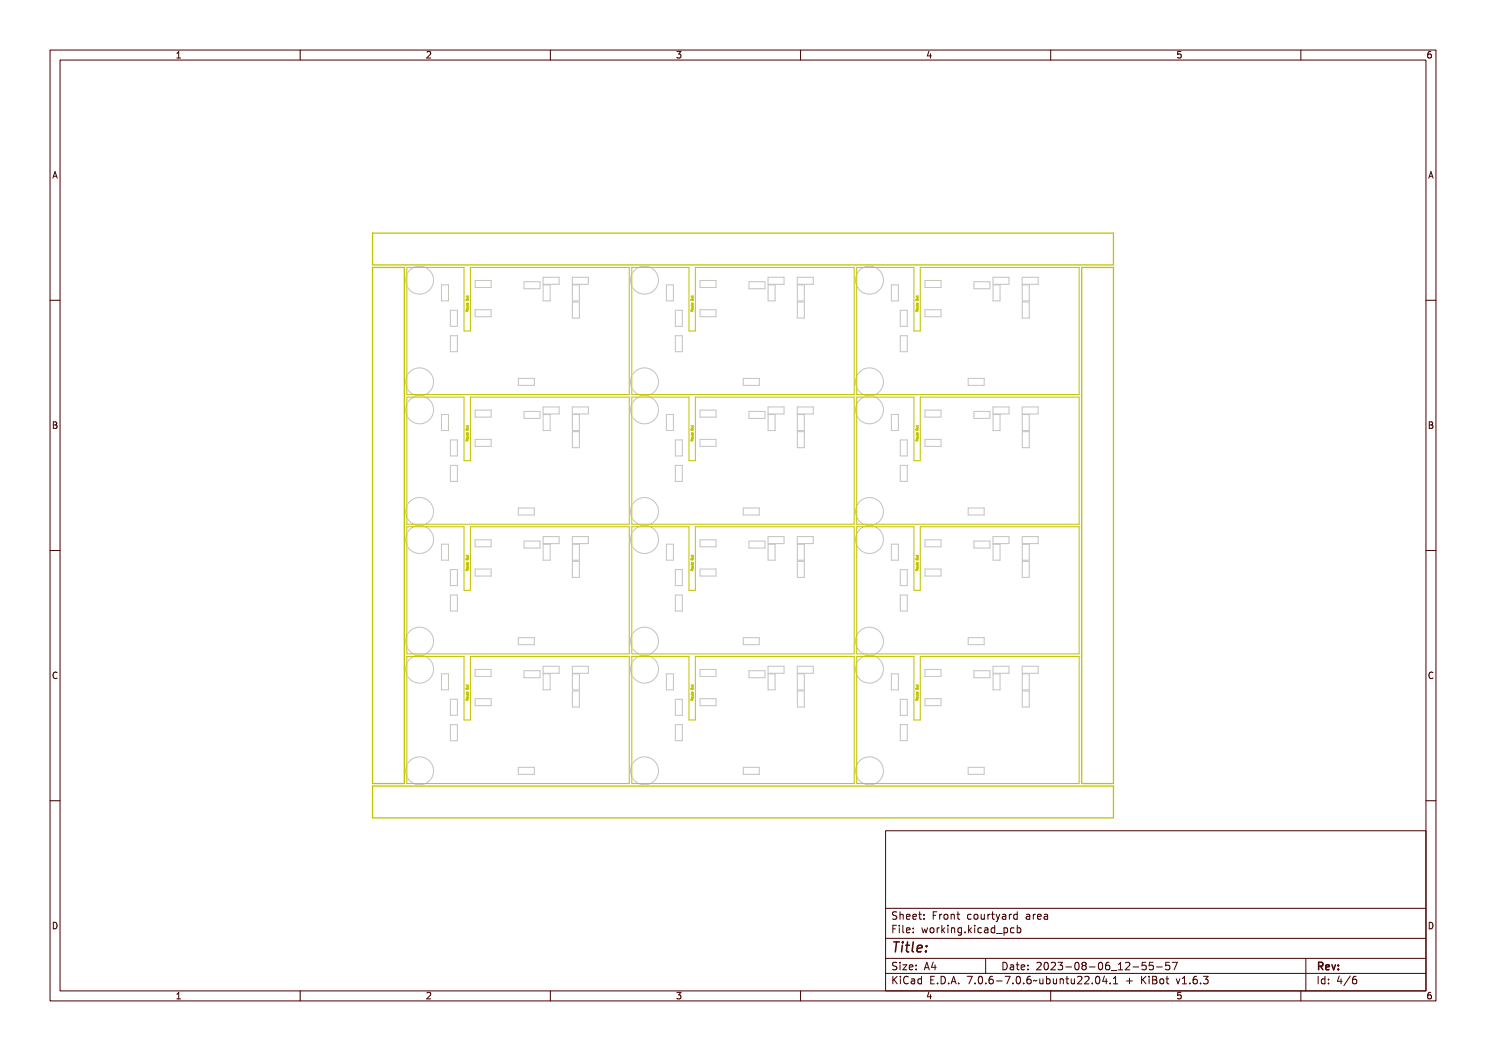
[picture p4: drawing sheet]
<svg xmlns="http://www.w3.org/2000/svg" width="297mm" height="210mm" viewBox="0 0 297 210" stroke-linecap="round" stroke-linejoin="round" font-family="sans-serif">
<defs><g id="words">
<text font-size="2.7" fill="#480000" x="178" y="190.3">Title:</text>
<g font-size="2" fill="#480000">
<text x="178" y="183.7">Sheet: Front courtyard area</text>
<text x="178" y="186.5">File: working.kicad_pcb</text>
<text x="178" y="193.9">Size: A4</text>
<text x="178" y="196.6">KiCad E.D.A. 7.0.6-7.0.6~ubuntu22.04.1 + KiBot v1.6.3</text>
<text x="200" y="193.9">Date: 2023-08-06_12-55-57</text>
<text x="263" y="196.6">Id: 4/6</text>
<text x="263" y="193.9">Rev:</text>
</g>
<g font-size="1.7" fill="#480000">
<text x="35" y="11.7">1</text>
<text x="85" y="11.7">2</text>
<text x="135" y="11.7">3</text>
<text x="185" y="11.7">4</text>
<text x="235" y="11.7">5</text>
<text x="285" y="11.7">6</text>
<text x="10.5" y="35.7">A</text>
<text x="285.5" y="35.7">A</text>
<text x="10.5" y="85.6">B</text>
<text x="285.5" y="85.6">B</text>
<text x="10.5" y="135.7">C</text>
<text x="285.5" y="135.7">C</text>
<text x="10.5" y="185.6">D</text>
<text x="285.5" y="185.6">D</text>
<text x="35" y="199.7">1</text>
<text x="85" y="199.7">2</text>
<text x="135" y="199.7">3</text>
<text x="185" y="199.7">4</text>
<text x="235" y="199.7">5</text>
<text x="285" y="199.7">6</text>
</g>
</g></defs>
<g fill="none" stroke="#c2c2c2" stroke-width=".2">
<path d="M88.2 56.9h1.4v3.2h-1.4zM95 56h3.2v1.4h-3.2zM104.7 56.3h3.2v1.4h-3.2zM108.5 55.4h3.2v1.4h-3.2zM108.6 56.9h1.4v3.2h-1.4zM114.4 55.4h3.2v1.4h-3.2zM114.4 56.9h1.4v3.2h-1.4zM133.2 56.9h1.4v3.2h-1.4zM139.9 56h3.2v1.4h-3.2zM149.7 56.3h3.2v1.4h-3.2zM153.5 55.4h3.2v1.4h-3.2zM153.5 56.9h1.4v3.2h-1.4z"/>
<path d="M159.3 55.4h3.2v1.4h-3.2zM159.4 56.9h1.4v3.2h-1.4zM178.2 56.9h1.4v3.2h-1.4zM184.9 56h3.2v1.4h-3.2zM194.7 56.3h3.2v1.4h-3.2zM198.5 55.4h3.2v1.4h-3.2zM198.5 56.9h1.4v3.2h-1.4zM204.3 55.4h3.2v1.4h-3.2zM204.3 56.9h1.4v3.2h-1.4zM90 67.1h1.4v3.2h-1.4zM90 62h1.4v3.2h-1.4zM95 61.9h3.2v1.4h-3.2z"/>
<path d="M103.6 75.6h3.2v1.4h-3.2zM114.4 60.4h1.4v3.2h-1.4zM135 62h1.4v3.2h-1.4zM135 67.1h1.4v3.2h-1.4zM139.9 61.9h3.2v1.4h-3.2zM148.6 75.6h3.2v1.4h-3.2zM159.4 60.4h1.4v3.2h-1.4zM179.9 67.1h1.4v3.2h-1.4zM179.9 62h1.4v3.2h-1.4zM184.9 61.9h3.2v1.4h-3.2zM193.5 75.6h3.2v1.4h-3.2zM204.3 60.4h1.4v3.2h-1.4z"/>
<path d="M88.2 82.8h1.4v3.2h-1.4zM90 87.9h1.4v3.2h-1.4zM90 93h1.4v3.2h-1.4zM95 82h3.2v1.4h-3.2zM95 87.8h3.2v1.4h-3.2zM104.7 82.2h3.2v1.4h-3.2zM108.5 81.3h3.2v1.4h-3.2zM108.6 82.8h1.4v3.2h-1.4zM114.4 81.3h3.2v1.4h-3.2zM114.4 82.8h1.4v3.2h-1.4zM114.4 86.3h1.4v3.2h-1.4zM133.2 82.8h1.4v3.2h-1.4z"/>
<path d="M135 87.9h1.4v3.2h-1.4zM135 93h1.4v3.2h-1.4zM139.9 87.8h3.2v1.4h-3.2zM139.9 82h3.2v1.4h-3.2zM149.7 82.2h3.2v1.4h-3.2zM153.5 81.3h3.2v1.4h-3.2zM153.5 82.8h1.4v3.2h-1.4zM159.3 81.3h3.2v1.4h-3.2zM159.4 82.8h1.4v3.2h-1.4zM159.4 86.3h1.4v3.2h-1.4zM178.2 82.8h1.4v3.2h-1.4zM179.9 87.9h1.4v3.2h-1.4z"/>
<path d="M179.9 93h1.4v3.2h-1.4zM184.9 87.8h3.2v1.4h-3.2zM184.9 82h3.2v1.4h-3.2zM194.7 82.2h3.2v1.4h-3.2zM198.5 81.3h3.2v1.4h-3.2zM198.5 82.8h1.4v3.2h-1.4zM204.3 81.3h3.2v1.4h-3.2zM204.3 82.8h1.4v3.2h-1.4zM204.3 86.3h1.4v3.2h-1.4zM88.2 108.7h1.4v3.2h-1.4zM90 113.8h1.4v3.2h-1.4zM90 118.9h1.4v3.2h-1.4z"/>
<path d="M95 107.9h3.2v1.4h-3.2zM95 113.7h3.2v1.4h-3.2zM103.6 101.5h3.2v1.4h-3.2zM104.7 108.1h3.2v1.4h-3.2zM108.5 107.2h3.2v1.4h-3.2zM108.6 108.7h1.4v3.2h-1.4zM114.4 107.2h3.2v1.4h-3.2zM114.4 108.7h1.4v3.2h-1.4zM114.4 112.2h1.4v3.2h-1.4zM133.2 108.7h1.4v3.2h-1.4zM135 113.8h1.4v3.2h-1.4zM135 118.9h1.4v3.2h-1.4z"/>
<path d="M139.9 107.9h3.2v1.4h-3.2zM139.9 113.7h3.2v1.4h-3.2zM148.6 101.5h3.2v1.4h-3.2zM149.7 108.1h3.2v1.4h-3.2zM153.5 107.2h3.2v1.4h-3.2zM153.5 108.7h1.4v3.2h-1.4zM159.3 107.2h3.2v1.4h-3.2zM159.4 108.7h1.4v3.2h-1.4zM159.4 112.2h1.4v3.2h-1.4zM178.2 108.7h1.4v3.2h-1.4zM179.9 113.8h1.4v3.2h-1.4zM179.9 118.9h1.4v3.2h-1.4z"/>
<path d="M184.9 107.9h3.2v1.4h-3.2zM184.9 113.7h3.2v1.4h-3.2zM193.5 101.5h3.2v1.4h-3.2zM194.7 108.1h3.2v1.4h-3.2zM198.5 107.2h3.2v1.4h-3.2zM198.5 108.7h1.4v3.2h-1.4zM204.3 107.2h3.2v1.4h-3.2zM204.3 108.7h1.4v3.2h-1.4zM204.3 112.2h1.4v3.2h-1.4zM88.2 134.6h1.4v3.2h-1.4zM90 139.7h1.4v3.2h-1.4zM95 133.8h3.2v1.4h-3.2z"/>
<path d="M95 139.6h3.2v1.4h-3.2zM103.6 127.4h3.2v1.4h-3.2zM104.7 134h3.2v1.4h-3.2zM108.5 133.1h3.2v1.4h-3.2zM108.6 134.6h1.4v3.2h-1.4zM114.4 133.1h3.2v1.4h-3.2zM114.4 134.6h1.4v3.2h-1.4zM114.4 138.1h1.4v3.2h-1.4zM133.2 134.6h1.4v3.2h-1.4zM135 139.7h1.4v3.2h-1.4zM139.9 133.8h3.2v1.4h-3.2zM139.9 139.6h3.2v1.4h-3.2z"/>
<path d="M148.6 127.4h3.2v1.4h-3.2zM149.7 134h3.2v1.4h-3.2zM153.5 133.1h3.2v1.4h-3.2zM153.5 134.6h1.4v3.2h-1.4zM159.3 133.1h3.2v1.4h-3.2zM159.4 134.6h1.4v3.2h-1.4zM159.4 138.1h1.4v3.2h-1.4zM178.2 134.6h1.4v3.2h-1.4zM179.9 139.7h1.4v3.2h-1.4zM184.9 133.8h3.2v1.4h-3.2zM184.9 139.6h3.2v1.4h-3.2zM193.5 127.4h3.2v1.4h-3.2z"/>
<path d="M194.7 134h3.2v1.4h-3.2zM198.5 133.1h3.2v1.4h-3.2zM198.5 134.6h1.4v3.2h-1.4zM204.3 133.1h3.2v1.4h-3.2zM204.3 134.6h1.4v3.2h-1.4zM204.3 138.1h1.4v3.2h-1.4zM90 144.8h1.4v3.2h-1.4zM103.6 153.3h3.2v1.4h-3.2zM135 144.8h1.4v3.2h-1.4zM148.6 153.3h3.2v1.4h-3.2zM179.9 144.8h1.4v3.2h-1.4zM193.5 153.3h3.2v1.4h-3.2z"/>
<circle cx="83.9" cy="56" r="2.79"/>
<circle cx="128.8" cy="56" r="2.79"/>
<circle cx="173.8" cy="56" r="2.79"/>
<circle cx="83.9" cy="76.3" r="2.79"/>
<circle cx="128.8" cy="76.3" r="2.79"/>
<circle cx="173.8" cy="76.3" r="2.79"/>
<circle cx="83.9" cy="81.9" r="2.79"/>
<circle cx="128.8" cy="81.9" r="2.79"/>
<circle cx="173.8" cy="81.9" r="2.79"/>
<circle cx="83.9" cy="107.8" r="2.79"/>
<circle cx="83.9" cy="102.2" r="2.79"/>
<circle cx="128.8" cy="107.8" r="2.79"/>
<circle cx="128.8" cy="102.2" r="2.79"/>
<circle cx="173.8" cy="107.8" r="2.79"/>
<circle cx="173.8" cy="102.2" r="2.79"/>
<circle cx="83.9" cy="128.1" r="2.79"/>
<circle cx="83.9" cy="133.7" r="2.79"/>
<circle cx="128.8" cy="128.1" r="2.79"/>
<circle cx="128.8" cy="133.7" r="2.79"/>
<circle cx="173.8" cy="128.1" r="2.79"/>
<circle cx="173.8" cy="133.7" r="2.79"/>
<circle cx="83.9" cy="154" r="2.79"/>
<circle cx="128.8" cy="154" r="2.79"/>
<circle cx="173.8" cy="154" r="2.79"/>
</g>
<g fill="none" stroke="#c2c200" stroke-width=".2">
<path d="M81.3 53.4h11.4v12.7h1.3v-12.7h31.8v25.4h-44.5zM93.2 60h.4l-.3 .1zM93.3 59.5h.3v.2l-.3 .1 .3-.2zM93.3 59.2v.1l.3-.1v.1l-.3 .1zM93.3 59.4h.3M93.3 59.1v.2M93.5 59.4h.1M93.6 59.4v.2h-.3M93.6 59.1l-.5 .1M126.3 53.4h11.4v12.7h1.3v-12.7h31.7v25.4h-44.4zM138.1 59.8v.1M138.2 60h.3l-.2 .1z"/>
<path d="M138.2 59.5h.4l-.1 .2-.3 .1 .3-.2zM138.2 59.2l.1 .1 .3-.1v.1l-.4 .1zM138.2 59.1v.2M138.2 59.4h.3M138.5 59.4h.1M138.5 59.4v.2h-.3M138.5 59.1l-.4 .1M171.2 53.4h11.5v12.7h1.2v-12.7h31.8v25.4h-44.5zM183.1 59.9l.1 .2 .2-.1 .1-.1M183.1 59.8h.4M183.1 59.8v.1M183.1 60h.4l-.3 .1z"/>
<path d="M183.2 59.5h.3v.2l-.3 .1 .3-.2zM183.2 59.2v.1l.3-.1v.1l-.3 .1zM183.2 59.4h.3M183.2 59.1v.2M183.5 59.4h.1M183.5 59.4v.2h-.3M183.5 59.2h-.4M183.5 59.8v.1M183.5 59.1h.1M183.5 59.1v.1M81.3 79.4h11.4v12.7h1.3v-12.7h31.8v25.4h-44.5zM93.2 62l.4-.1-.2 .2 .2 .1h-.4z"/>
<path d="M93.2 62l.2 .1h-.2zM93.3 61.2h.3v.3h-.3l.3-.1zM93.3 60.9v.1l.3-.1v.1l-.3 .2zM93.3 61.2h.3M93.3 61.4h.2M93.3 60.9v.2M93.3 60.6l.2-.1v.3v-.2l.1 .1a.16 .16 0 0 1-.2 .1 .16 .16 0 0 1-.1-.2zM93.3 60.6l.1 .2zM93.4 62.2v-.2h-.2l-.1 .2h.5M93.4 60.8l-.1-.2v.1l.2 .1M93.5 61.6h-.2l.2 .2M93.5 61.6h.1"/>
<path d="M93.5 61.2h.1M93.6 61.6v.1M93.6 61.7l-.1 .1M93.6 60.6v.1M93.6 61.2v.2M93.6 61.4h-.1M93.6 60.7l-.1 .1M93.6 60.9l-.5 .1M93.6 62l-.2 .1M93.6 60.9h.1M126.3 79.4h11.4v12.7h1.3v-12.7h31.7v25.4h-44.4zM138.2 62l.4-.1-.2 .2 .2 .1h-.5z"/>
<path d="M138.2 62l.1 .1h-.1zM138.2 61.2h.4v.2l-.4 .1 .3-.1zM138.2 60.9l.1 .1 .3-.1v.1l-.4 .2zM138.2 60.9v.2M138.2 61.2h.3M138.3 60.6l.1-.1v.3l.1-.2 .1 .1a.16 .16 0 0 1-.2 .1 .16 .16 0 0 1-.1-.2zM138.3 60.6l.1 .2zM138.3 62.2v-.2h-.2v.2h.4M138.5 61.6h-.3l.3 .2M138.5 61.6h.1M138.5 61.2h.1M138.5 61.6v.1"/>
<path d="M138.5 61.7v.1M138.5 60.6v.2l-.2-.1v-.1l.1 .2M138.5 61.2v.2h-.3M138.5 62l-.2 .1M138.5 60.9h.1M138.5 60.9l-.4 .1M171.2 79.4h11.5v12.7h1.2v-12.7h31.8v25.4h-44.5zM183.1 62v.2h.4M183.1 62l.4-.1-.2 .2 .2 .1h-.4zM183.1 62h.1M183.2 62l.1 .1h-.2zM183.2 61.2h.3v.3h-.3l.3-.1z"/>
<path d="M183.2 60.9v.1l.3-.1v.1l-.3 .2zM183.2 61.2h.3M183.2 60.9v.2M183.2 62h.1M183.2 61.6v.1M183.2 61.7v.1M183.2 60.6l.2-.1v.3l.1-.2v.1a.16 .16 0 0 1-.2 .1 .16 .16 0 0 1-.1-.2zM183.2 61.8h.3M183.2 61.6h.3M183.2 62l.1 .2M183.2 61.6h.1M183.3 60.6v.2z"/>
<path d="M183.5 61.6h.1M183.5 61.2h.1M183.5 61.2v.2h-.3M183.5 60.6l-.1 .2-.2-.1v-.1l.2 .2M183.5 61.6v.1M183.5 61.7v.1M183.5 60.9l-.4 .1M183.5 60.9h.1M183.5 62l-.2 .1M93.1 86.9h.4M93.1 85.1h.4M93.2 87.9l-.1 .2h.5"/>
<path d="M93.2 87.9h.1M93.2 87.9l.4-.1-.2 .2 .2 .1h-.4zM93.2 85.9h.4l-.3 .1zM93.2 87.9l.2 .1h-.2zM93.3 87.2h.3v.2h-.3l.3-.1zM93.3 86.8v.1l.3-.1v.1l-.3 .2zM93.3 85.4h.3v.2l-.3 .1 .3-.1zM93.3 85.1v.1l.3-.1v.1l-.3 .1zM93.3 85v.2M93.3 86.8v.2M93.3 87.6v.1M93.3 87.1h.3"/>
<path d="M93.3 87.3h.2M93.3 85.3h.3M93.3 85.5h.2M93.3 86.5l.2-.1v.3v-.2l.1 .1a.16 .16 0 0 1-.2 .1 .16 .16 0 0 1-.1-.2zM93.3 87.9h.1M93.3 86.5l.1 .2zM93.4 87.9v.2M93.5 87.5l-.2 .1M93.5 85.3l.1 .2M93.5 87.1l.1 .2M93.5 87.5h.1M93.6 86.5l-.1 .2-.2-.1v-.1l.1 .2"/>
<path d="M93.6 87.5l-.1 .2h-.2M93.6 87.3h-.1M93.6 86.9h-.1M93.6 85.5h-.1M93.6 85.1h-.1M93.6 85v.1M93.6 86.8v.1M93.6 87.9l-.2 .1M138.1 85.9h.1M138.2 87.9l.4-.1-.2 .2 .2 .1h-.5zM138.2 85.9h.3l-.2 .1zM138.2 87.9l.1 .1h-.1z"/>
<path d="M138.2 87.2h.4l-.1 .2h-.3l.3-.1zM138.2 86.8l.1 .1 .3-.1v.1l-.4 .2zM138.2 85.4h.4l-.1 .2-.3 .1 .3-.1zM138.2 85.1l.1 .1 .3-.1v.1l-.4 .1zM138.2 85v.2M138.2 86.8v.2M138.2 87.1h.3M138.2 85.3h.3M138.2 87.6l.1 .1M138.3 87.7h.1M138.3 86.5l.1-.1v.3l.1-.2 .1 .1a.16 .16 0 0 1-.2 .1 .16 .16 0 0 1-.1-.2zM138.3 87.9h-.2v.2h.4"/>
<path d="M138.3 87.5l-.1 .1M138.3 87.9h.1M138.3 86.5l.1 .2zM138.3 87.9v.2M138.3 87.5h.2M138.3 87.5h.1M138.5 85.3v.2h-.3M138.5 87.1v.2h-.3M138.5 87.5h.1M138.5 86.5v.2l-.2-.1v-.1l.1 .2M138.5 87.5v.2h-.2M138.5 85l-.4 .1"/>
<path d="M138.5 86.8l-.4 .1M138.5 87.9l-.2 .1M183.1 85.9l.1-.2h.2l.1 .2M183.1 85.9h.1M183.1 85.9h.4M183.1 87.9l.4-.1-.2 .2 .2 .1h-.4zM183.1 85.9h.4l-.3 .1zM183.2 87.9l.1 .1h-.2zM183.2 87.2h.3v.2h-.3l.3-.1zM183.2 86.8v.1l.3-.1v.1l-.3 .2zM183.2 85.4h.3v.2l-.3 .1 .3-.1zM183.2 85.1v.1l.3-.1v.1l-.3 .1z"/>
<path d="M183.2 85v.2M183.2 86.8v.2M183.2 85.3l.3 .1-.3 .1M183.2 87.1h.3M183.2 87.6v.1M183.2 87.5v.1M183.2 87.7h.3M183.2 86.5l.2-.1v.3l.1-.2v.1a.16 .16 0 0 1-.2 .1 .16 .16 0 0 1-.1-.2zM183.2 87.5h.3M183.2 87.5h.1M183.3 86.5v.2zM183.3 88.1v-.2h-.2v.2h.4"/>
<path d="M183.5 87.5h.1M183.5 86.5l-.1 .2-.2-.1v-.1l.2 .2M183.5 87.5v.1M183.5 87.1v.1M183.5 85l-.4 .1M183.5 86.8l-.4 .1M183.5 87.2l-.3 .1M183.5 87.9l-.2 .1M183.5 87.6v.1M183.5 85.9h.1M81.3 105.3h11.4v12.7h1.3v-12.7h31.8v25.4h-44.5zM93.2 113.8l.4-.1-.2 .2 .2 .1h-.4z"/>
<path d="M93.2 111.8h.4l-.3 .1zM93.2 113.8l.2 .2h-.2zM93.3 113.1h.3v.2h-.3l.3-.1zM93.3 112.7v.1l.3-.1v.1l-.3 .2zM93.3 111.3h.3v.3h-.3l.3-.1zM93.3 111v.1l.3-.1v.1l-.3 .1zM93.3 110.9v.2M93.3 112.7v.2M93.3 113h.3M93.3 113.2h.2M93.3 111.2h.3M93.3 112.4h.2v.2v-.2l.1 .1a.16 .16 0 0 1-.2 .1 .16 .16 0 0 1-.1-.2z"/>
<path d="M93.3 112.4l.1 .2zM93.4 114v-.2h-.2l-.1 .2h.5M93.4 112.6l-.1-.2v.2h.2M93.5 113.4l-.2 .1 .2 .1M93.5 113.4h.1M93.5 113h.1M93.5 111.2h.1M93.6 111.2v.2h-.3M93.6 112.4v.2M93.6 113v.2M93.6 113.4v.2M93.6 113.6h-.1"/>
<path d="M93.6 113.2h-.1M93.6 112.6h-.1M93.6 110.9l-.5 .1M93.6 112.7h.1M93.6 113.8l-.2 .1M93.6 112.7l-.5 .1M126.3 105.3h11.4v12.7h1.3v-12.7h31.7v25.4h-44.4zM138.1 111.7h.1M138.2 113.8l.4-.1-.2 .2 .2 .1h-.5zM138.2 111.8h.3l-.2 .1zM138.2 113.8l.1 .2h-.1zM138.2 113.1h.4l-.1 .2h-.3l.3-.1z"/>
<path d="M138.2 112.7l.1 .1 .3-.1v.1l-.4 .2zM138.2 111.3h.4l-.1 .3h-.3l.3-.1zM138.2 111l.1 .1 .3-.1v.1l-.4 .1zM138.2 110.9v.2M138.2 112.7v.2M138.2 113h.3M138.2 111.2h.3M138.3 112.4h.1v.2l.1-.2 .1 .1a.16 .16 0 0 1-.2 .1 .16 .16 0 0 1-.1-.2zM138.3 112.4l.1 .2zM138.3 114v-.2h-.2v.2h.4M138.5 113.4l-.3 .1 .3 .1M138.5 113.4h.1"/>
<path d="M138.5 113h.1M138.5 111.2h.1M138.5 112.4v.2h-.2v-.2l.1 .2M138.5 111.2v.2h-.3M138.5 113v.2h-.3M138.5 113.4v.2M138.5 113.6h.1M138.5 110.9l-.4 .1M138.5 112.7h.1M138.5 112.7l-.4 .1M138.5 113.8l-.2 .1M171.2 105.3h11.5v12.7h1.2v-12.7h31.8v25.4h-44.5z"/>
<path d="M183.1 111.7l.1 .2h.2l.1-.2M183.1 111.7h.4M183.1 111.7h.1M183.1 113.8v.2h.4M183.1 113.8l.4-.1-.2 .2 .2 .1h-.4zM183.1 111.8h.4l-.3 .1zM183.1 113.8h.1M183.2 113.8l.1 .2h-.2zM183.2 113.1h.3v.2h-.3l.3-.1zM183.2 112.7v.1l.3-.1v.1l-.3 .2zM183.2 111.3h.3v.3h-.3l.3-.1zM183.2 111v.1l.3-.1v.1l-.3 .1z"/>
<path d="M183.2 110.9v.2M183.2 112.7v.2M183.2 113h.3M183.2 111.2h.3M183.2 113.8h.1M183.2 113.4v.2M183.2 113.6h.1M183.2 112.4h.2v.2l.1-.2v.1a.16 .16 0 0 1-.2 .1 .16 .16 0 0 1-.1-.2zM183.2 113.8l.1 .2M183.2 113.6h.3M183.2 113.4h.3M183.2 113.4h.1"/>
<path d="M183.3 112.4v.2zM183.5 113.4h.1M183.5 113h.1M183.5 111.2h.1M183.5 112.4l-.1 .2h-.2v-.2l.2 .2M183.5 111.2v.2h-.3M183.5 113v.2h-.3M183.5 113.4v.2M183.5 111h-.4M183.5 113.6h.1M183.5 111.7h.1M183.5 110.9v.1"/>
<path d="M183.5 112.7h.1M183.5 112.7l-.4 .1M183.5 113.8l-.2 .1M183.5 111h.1M81.3 131.2h11.4v12.7h1.3v-12.7h31.8v25.4h-44.5zM93.1 138.7h.4M93.1 136.9h.4M93.2 139.7l-.1 .2h.5M93.2 139.7h.1M93.2 139.7l.4-.1-.2 .2 .2 .1h-.4zM93.2 137.7h.4l-.3 .1zM93.2 139.7l.2 .2h-.2z"/>
<path d="M93.3 139h.3v.2h-.3l.3-.1zM93.3 138.6v.2l.3-.2v.1l-.3 .2zM93.3 137.2h.3v.3h-.3l.3-.1zM93.3 136.9v.1l.3-.1v.1l-.3 .2zM93.3 136.8v.2M93.3 138.6v.2M93.3 138.9h.3M93.3 139.1h.2M93.3 137.1h.3M93.3 137.3h.2M93.3 139.4v.1M93.3 138.3h.2v.2v-.2l.1 .1a.16 .16 0 0 1-.2 .1 .16 .16 0 0 1-.1-.2z"/>
<path d="M93.3 139.7h.1M93.3 138.3l.1 .2zM93.4 139.7v.2M93.5 139.3l-.2 .1M93.5 137.1l.1 .2M93.5 138.9l.1 .2M93.5 139.3h.1M93.6 138.3l-.1 .2h-.2v-.2l.1 .2M93.6 139.3l-.1 .2h-.2M93.6 139.1h-.1M93.6 138.7h-.1M93.6 137.3h-.1"/>
<path d="M93.6 136.9h-.1M93.6 136.8v.1M93.6 138.6v.1M93.6 139.7l-.2 .1M126.3 131.2h11.4v12.7h1.3v-12.7h31.7v25.4h-44.4zM138.1 137.7h.1M138.2 139.7l.4-.1-.2 .2 .2 .1h-.5zM138.2 137.7h.3l-.2 .1zM138.2 139.7l.1 .2h-.1zM138.2 139h.4l-.1 .2h-.3l.3-.1zM138.2 138.6l.1 .2 .3-.2v.1l-.4 .2zM138.2 137.2h.4l-.1 .3h-.3l.3-.1z"/>
<path d="M138.2 136.9l.1 .1 .3-.1v.1l-.4 .2zM138.2 136.8v.2M138.2 138.6v.2M138.2 138.9h.3M138.2 137.1h.3M138.2 139.4l.1 .1M138.3 139.5h.1M138.3 138.3h.1v.2l.1-.2 .1 .1a.16 .16 0 0 1-.2 .1 .16 .16 0 0 1-.1-.2zM138.3 139.7h-.2v.2h.4M138.3 139.3l-.1 .1M138.3 139.7h.1M138.3 138.3l.1 .2z"/>
<path d="M138.3 139.7v.2M138.3 139.3h.2M138.3 139.3h.1M138.5 137.1v.2h-.3M138.5 138.9v.2h-.3M138.5 139.3h.1M138.5 138.3v.2h-.2v-.2l.1 .2M138.5 139.3v.2h-.2M138.5 136.8l-.4 .1M138.5 138.6l-.4 .1M138.5 139.7l-.2 .1M171.2 131.2h11.5v12.7h1.2v-12.7h31.8v25.4h-44.5z"/>
<path d="M183.1 137.7l.1-.2h.2l.1 .2M183.1 137.7h.1M183.1 137.7h.4M183.1 139.7l.4-.1-.2 .2 .2 .1h-.4zM183.1 137.7h.4l-.3 .1zM183.2 139.7l.1 .2h-.2zM183.2 139h.3v.2h-.3l.3-.1zM183.2 138.6v.2l.3-.2v.1l-.3 .2zM183.2 137.2h.3v.3h-.3l.3-.1zM183.2 136.9v.1l.3-.1v.1l-.3 .2zM183.2 139.4v.1M183.2 136.8v.2"/>
<path d="M183.2 138.6v.2M183.2 137.1l.3 .1-.3 .1M183.2 138.9h.3M183.2 139.5h.3M183.2 139.3v.1M183.2 138.3h.2v.2l.1-.2v.1a.16 .16 0 0 1-.2 .1 .16 .16 0 0 1-.1-.2zM183.2 139.3h.1M183.2 139.3h.3M183.3 138.3v.2zM183.3 139.9v-.2h-.2v.2h.4M183.5 139.3h.1M183.5 138.3l-.1 .2h-.2v-.2l.2 .2"/>
<path d="M183.5 139.3v.1M183.5 138.9v.1M183.5 139.7l-.2 .1M183.5 139.4v.1M183.5 136.8l-.4 .1M183.5 138.6l-.4 .1M183.5 139l-.3 .1M183.5 137.7h.1"/>
<circle cx="93.4" cy="60" r=".2"/>
<circle cx="138.3" cy="59.9" r=".21"/>
<circle cx="93.4" cy="60" r=".19"/>
<circle cx="93.4" cy="61.7" r=".11"/>
<circle cx="93.4" cy="61.7" r=".16"/>
<circle cx="138.4" cy="60" r=".19"/>
<circle cx="138.4" cy="61.7" r=".11"/>
<circle cx="138.4" cy="61.7" r=".16"/>
<circle cx="183.3" cy="60" r=".19"/>
<circle cx="183.3" cy="61.7" r=".11"/>
<circle cx="183.4" cy="61.7" r=".16"/>
<circle cx="93.4" cy="85.8" r=".21"/>
<circle cx="93.4" cy="85.9" r=".19"/>
<circle cx="93.4" cy="87.6" r=".11"/>
<circle cx="93.4" cy="87.6" r=".16"/>
<circle cx="138.3" cy="85.9" r=".2"/>
<circle cx="138.4" cy="85.9" r=".19"/>
<circle cx="138.4" cy="87.6" r=".11"/>
<circle cx="138.4" cy="87.6" r=".16"/>
<circle cx="183.3" cy="85.9" r=".19"/>
<circle cx="183.3" cy="87.6" r=".11"/>
<circle cx="183.4" cy="87.6" r=".16"/>
<circle cx="93.4" cy="111.7" r=".21"/>
<circle cx="93.4" cy="111.9" r=".19"/>
<circle cx="93.4" cy="113.5" r=".11"/>
<circle cx="93.4" cy="113.5" r=".16"/>
<circle cx="138.3" cy="111.7" r=".21"/>
<circle cx="138.4" cy="111.9" r=".19"/>
<circle cx="138.4" cy="113.5" r=".11"/>
<circle cx="138.4" cy="113.5" r=".16"/>
<circle cx="183.3" cy="111.9" r=".19"/>
<circle cx="183.3" cy="113.5" r=".11"/>
<circle cx="183.4" cy="113.5" r=".16"/>
<circle cx="93.4" cy="137.6" r=".21"/>
<circle cx="93.4" cy="137.8" r=".19"/>
<circle cx="93.4" cy="139.4" r=".11"/>
<circle cx="93.4" cy="139.5" r=".16"/>
<circle cx="138.3" cy="137.7" r=".2"/>
<circle cx="138.4" cy="137.8" r=".19"/>
<circle cx="138.4" cy="139.4" r=".11"/>
<circle cx="138.4" cy="139.5" r=".16"/>
<circle cx="183.3" cy="137.8" r=".19"/>
<circle cx="183.3" cy="139.4" r=".11"/>
<circle cx="183.4" cy="139.5" r=".16"/>
</g>
<path d="M74.5 46.6h148v6.3h-148zM74.5 53.4h6.3v103.2h-6.3zM216.2 53.4h6.3v103.2h-6.3zM74.5 157.1h148v6.3h-148z" fill="none" stroke="#c2c200" stroke-width=".25"/>
<g fill="none" stroke="#480000" stroke-width=".2">
<path d="M10 10h277v190h-277zM12 12h273v186h-273zM60 10v2M110 10v2M160 10v2M210 10v2M260 10v2M10 60h2M285 60h2M10 110h2M285 110h2M10 160h2"/>
<path d="M285 160h2M177 166h108v32h-108zM60 198v2M110 198v2M160 198v2M177 181.5h108M177 187.5h108M177 191.5h108M177 194.5h108M178.1 195.2h.2v.6l.6-.6h.3l-.6 .6 .6 .8h-.2l-.5-.7-.2 .2v.5h-.2zM178.2 185h.9v.2h-.7v.4h.6v.2h-.6v.7h-.2zM178.3 182.4l.5-.1h.2v.2a.31 .31 0 0 0-.5-.1 .31 .31 0 0 0 0 .5 .5 .5 0 0 1 .6 .6 .5 .5 0 0 1-.8 .2l-.1-.2a.34 .34 0 0 0 .4 .1 .34 .34 0 0 0 .1-.5 .47 .47 0 0 1-.5-.2 .47 .47 0 0 1 .1-.5z"/>
<path d="M178.3 192.5l.5-.1h.2v.2a.31 .31 0 0 0-.5-.1 .31 .31 0 0 0 0 .5 .5 .5 0 0 1 .6 .6 .5 .5 0 0 1-.8 .2l-.1-.2a.34 .34 0 0 0 .4 .1 .34 .34 0 0 0 .1-.5 .47 .47 0 0 1-.5-.2 .47 .47 0 0 1 .1-.5zM179.4 182.2h.2v.6a.35 .35 0 0 1 .4-.1 .35 .35 0 0 1 .2 .4v.6h-.2v-.8h-.4v.8h-.2zM179.5 185.4h.4v.9h.4v.2h-.9v-.2h.3v-.8h-.2zM179.5 192.8h.4v.9h.4v.1h-.9v-.1h.3v-.8h-.2zM179.5 195.6h.4v.9h.4v.1h-.9v-.1h.3v-.8h-.2zM179.7 184.9h.2v.3h-.2zM179.7 192.3h.2v.3h-.2zM179.7 195.1h.2v.3h-.2zM180.6 184.9h.4v1.3l.4 .1v.2l-.5-.2v-1.2h-.3zM180.6 192.8h.8l-.6 .9h.6v.1h-.8l.6-.9h-.6zM180.7 182.8l.1-.1a.49 .49 0 0 1 .5 0 .49 .49 0 0 1 .2 .5h-.8a.42 .42 0 0 0 .3 .4 .42 .42 0 0 0 .4-.1 .47 .47 0 0 1-.4 .3 .47 .47 0 0 1-.4-.3zM180.7 195.4a.4 .4 0 0 1 .4-.3 .4 .4 0 0 1 .4 .3 .56 .56 0 0 0-.8 .4 .56 .56 0 0 0 .5 .7l.3-.1a.43 .43 0 0 1-.5 .3 .43 .43 0 0 1-.4-.4v-.6z"/>
<path d="M180.8 182.9l.4-.1 .1 .3h-.6zM181.8 195.6l.3-.1a.43 .43 0 0 1 .5 .5v.6h-.1v-.1a.38 .38 0 0 1-.5 .2 .38 .38 0 0 1-.2-.5 .38 .38 0 0 1 .4-.2h.3a.35 .35 0 0 0-.3-.4 .35 .35 0 0 0-.4 .2zM181.9 182.8l.1-.1a.49 .49 0 0 1 .5 0 .49 .49 0 0 1 .2 .5h-.8a.42 .42 0 0 0 .3 .4 .42 .42 0 0 0 .5-.1 .47 .47 0 0 1-.5 .3 .47 .47 0 0 1-.4-.3zM181.9 185.5l.1-.1a.49 .49 0 0 1 .5 0 .49 .49 0 0 1 .2 .5h-.8a.42 .42 0 0 0 .3 .4 .42 .42 0 0 0 .5-.1 .47 .47 0 0 1-.5 .3 .47 .47 0 0 1-.4-.3zM181.9 192.9l.1-.1a.49 .49 0 0 1 .5 0 .49 .49 0 0 1 .2 .5h-.8a.42 .42 0 0 0 .3 .4 .42 .42 0 0 0 .5-.1 .47 .47 0 0 1-.5 .3 .47 .47 0 0 1-.4-.3zM182 196.2l.5-.1a.31 .31 0 0 1-.2 .4 .31 .31 0 0 1-.4-.1zM182 182.9l.4-.1 .1 .3h-.6zM182 185.6l.4-.1 .1 .3h-.6zM182 193l.4-.1 .1 .3h-.6zM183 195.7l.4-.2 .2 .2v-.6h.2v1.5h-.2v-.1a.42 .42 0 0 1-.5 .1 .42 .42 0 0 1-.2-.5zM183.2 195.8l.1-.1a.4 .4 0 0 1 .3 .4 .4 .4 0 0 1-.3 .4l-.2-.2zM183.2 182.3h.2v.4h.4v.1h-.4v.7l.4 .1v.1h-.4l-.1-.1-.1-.8h-.3v-.1h.3z"/>
<path d="M183.3 185.4h.2v.3h-.2zM183.3 186.2h.2v.3h-.2zM183.3 192.8h.2v.3h-.2zM183.3 193.6h.2v.2h-.2zM184.5 182.7h.2v.3h-.2zM184.5 183.5h.2v.2h-.2zM185.2 185.4h.2l.2 .8 .1-.5h.2l.2 .5 .1-.8h.2l-.2 1.1h-.2l-.2-.7-.2 .7h-.1zM185.4 195.2h.9v.2h-.7v.4h.6v.2h-.6v.5h.7v.1h-.9zM185.7 192.4h.2l.5 1.4h-.2l-.1-.3h-.5l-.1 .3h-.2zM185.8 192.6l.2 .7h-.4zM186.6 182.3h.9v.2h-.7v.4h.6v.2h-.6v.6h-.2zM186.8 185.6l.1-.1a.39 .39 0 0 1 .4 .4 .39 .39 0 0 1-.4 .4l-.1-.2z"/>
<path d="M186.9 196.4h.2v.2h-.2zM187.1 192.4h.2v.9h.2v.2h-.2v.3h-.2v-.3h-.6zM187.1 192.6v.7h-.4zM187.8 195.2a.76 .76 0 0 1 .9 .7 .76 .76 0 0 1-.9 .7zM188 195.4a.57 .57 0 0 1 .5 .5 .57 .57 0 0 1-.5 .6zM188 182.7h.2v.2v-.1a.29 .29 0 0 1 .3-.2 .29 .29 0 0 1 .3 .3 .37 .37 0 0 0-.5-.1 .37 .37 0 0 0-.1 .4v.5h-.2zM188 185.4h.2v.2v-.1a.29 .29 0 0 1 .3-.2 .29 .29 0 0 1 .3 .3 .37 .37 0 0 0-.5-.1 .37 .37 0 0 0-.1 .4v.6h-.2zM189.1 184.9h.1v.9l.5-.4h.2l-.4 .4 .5 .7h-.2l-.4-.6-.2 .1v.5h-.1zM189.2 182.9l.1-.1a.39 .39 0 0 1 .4 .4 .39 .39 0 0 1-.4 .4l-.1-.2zM189.3 196.4h.3v.2h-.3zM190.2 182.7h.2v.1a.35 .35 0 0 1 .4-.1 .35 .35 0 0 1 .3 .4v.6h-.2l-.1-.8h-.3l-.1 .8h-.2zM190.3 185.4h.4v.9h.4v.2h-.9v-.2h.4v-.8h-.3z"/>
<path d="M190.5 195.2h.3l.4 1.4h-.2l-.1-.3h-.5l-.1 .3h-.2zM190.6 184.9h.1v.3h-.1zM190.6 195.4l.2 .7h-.4zM191.4 185.4h.2v.1a.35 .35 0 0 1 .4-.1 .35 .35 0 0 1 .3 .4v.7h-.2l-.1-.9h-.3l-.1 .9h-.2zM191.7 182.3h.1v.4h.4v.1h-.4v.7l.4 .1v.1h-.4l-.1-.1v-.8h-.3v-.1h.3zM191.7 196.4h.3v.2h-.3zM192.7 185.5l.3-.2 .3 .2v-.1h.2v1a.53 .53 0 0 1-.8 .4v-.2a.36 .36 0 0 0 .4 .1 .36 .36 0 0 0 .2-.4l-.1 .1a.53 .53 0 0 1-.7-.3 .53 .53 0 0 1 .2-.6zM192.8 185.6l.1-.1a.39 .39 0 0 1 .4 .4 .39 .39 0 0 1-.4 .4l-.1-.2zM193.8 195.2h.9l-.5 1.4h-.2l.5-1.2h-.7zM194 182.8a.39 .39 0 0 1 .4-.2 .39 .39 0 0 1 .3 .3 .4 .4 0 0 0-.6 0 .4 .4 0 0 0 0 .6 .4 .4 0 0 0 .6 0 .45 .45 0 0 1-.6 .3 .45 .45 0 0 1-.3-.6zM194.1 186.2h.3v.3h-.3zM195.1 184.9h.2v.9l.4-.4h.3l-.5 .4 .5 .7h-.2l-.4-.6-.1 .1v.5h-.2z"/>
<path d="M195.2 182.9l.1-.1a.39 .39 0 0 1 .4 .4 .39 .39 0 0 1-.4 .4l-.1-.2zM195.3 196.4h.3v.2h-.3zM196.2 182.7h.2v.8l.2 .1 .3-.2v-.7h.2v1h-.2v-.1a.35 .35 0 0 1-.4 .2 .35 .35 0 0 1-.3-.5zM196.3 185.4h.5v.9h.3v.2h-.9v-.2h.4v-.8h-.3zM196.3 195.4a.57 .57 0 0 1 .7 0 .57 .57 0 0 1 .1 .8 .5 .5 0 0 1-.6 .5 .5 .5 0 0 1-.3-.8zM196.5 195.4a.61 .61 0 0 1 .4 1l-.1 .1a.61 .61 0 0 1-.4-1zM196.6 184.9h.2v.3h-.2zM197 191.5v3M197.6 185.5a.39 .39 0 0 1 .4-.2 .39 .39 0 0 1 .3 .3 .4 .4 0 0 0-.6 0 .4 .4 0 0 0 0 .6 .4 .4 0 0 0 .6 0 .45 .45 0 0 1-.6 .3 .45 .45 0 0 1-.3-.6zM197.6 182.7h.2v.2v-.1a.29 .29 0 0 1 .4-.2 .29 .29 0 0 1 .2 .3 .37 .37 0 0 0-.4-.1 .37 .37 0 0 0-.2 .4v.5h-.2zM197.7 196.4h.3v.2h-.3zM198.7 185.4l.2-.1a.43 .43 0 0 1 .6 .5v.7h-.2v-.2a.38 .38 0 0 1-.5 .2 .38 .38 0 0 1-.2-.5 .38 .38 0 0 1 .5-.2h.2a.35 .35 0 0 0-.3-.4 .35 .35 0 0 0-.3 .2z"/>
<path d="M198.7 195.4a.38 .38 0 0 1 .4-.3 .38 .38 0 0 1 .3 .3 .43 .43 0 0 0-.5 0 .43 .43 0 0 0-.1 .5 .46 .46 0 0 1 .7 .1 .46 .46 0 0 1-.2 .6 .46 .46 0 0 1-.7-.2zM198.8 186l.5-.1a.31 .31 0 0 1-.1 .4 .31 .31 0 0 1-.4-.1zM198.9 182.3h.2v.4h.4v.1h-.4v.7l.4 .1v.1h-.4l-.2-.1v-.8h-.3v-.1h.3zM199.8 182.7h.1l.4 .8 .3-.8h.2l-.3 .7a.68 .68 0 0 1-.7 .8l.4-.5zM199.9 185.5l.3-.2 .3 .2v-.6h.2v1.6h-.2v-.2a.42 .42 0 0 1-.5 .1 .42 .42 0 0 1-.2-.5zM200 196h.5v.2h-.5zM200 185.6l.1-.1a.39 .39 0 0 1 .4 .4 .39 .39 0 0 1-.4 .4l-.1-.2zM200.1 192.4a.76 .76 0 0 1 1 .7 .76 .76 0 0 1-1 .7zM200.3 192.6a.57 .57 0 0 1 .6 .5 .57 .57 0 0 1-.6 .6zM200.9 186.8l1.2 .1zM201 195.2h.9l-.5 1.4h-.2l.5-1.2h-.7zM201.1 182.7l.2-.1a.43 .43 0 0 1 .6 .5v.6h-.2v-.1a.38 .38 0 0 1-.5 .2 .38 .38 0 0 1-.2-.5 .38 .38 0 0 1 .5-.2h.2a.35 .35 0 0 0-.2-.4 .35 .35 0 0 0-.4 .2z"/>
<path d="M201.2 183.3l.5-.1a.31 .31 0 0 1-.1 .4 .31 .31 0 0 1-.4-.1zM201.4 192.8l.3-.1a.43 .43 0 0 1 .5 .5v.6h-.1v-.1a.38 .38 0 0 1-.5 .2 .38 .38 0 0 1-.2-.5 .38 .38 0 0 1 .4-.2h.3a.35 .35 0 0 0-.3-.4 .35 .35 0 0 0-.4 .2zM201.6 193.4l.5-.1a.31 .31 0 0 1-.2 .4 .31 .31 0 0 1-.4-.1zM202.2 185.4h.2v.1a.53 .53 0 0 1 .8 .3 .53 .53 0 0 1-.6 .7l-.2-.2v.6h-.2zM202.4 182.7h.2v.2l.1-.1a.29 .29 0 0 1 .3-.2 .29 .29 0 0 1 .2 .3 .37 .37 0 0 0-.4-.1 .37 .37 0 0 0-.2 .4v.5h-.2zM202.5 185.6l.1-.1a.4 .4 0 0 1 .4 .4 .4 .4 0 0 1-.4 .4l-.2-.2zM202.5 196.4h.3v.2h-.3zM202.8 192.4h.2v.4h.4v.1h-.4v.7l.4 .1v.1h-.4l-.2-.1v-.8h-.3v-.1h.3zM203.5 182.8l.3-.2 .3 .2v-.6h.2v1.5h-.2v-.1a.42 .42 0 0 1-.5 .1 .42 .42 0 0 1-.2-.5zM203.5 195.4a.57 .57 0 0 1 .8 0 .57 .57 0 0 1 0 .8 .5 .5 0 0 1-.6 .5 .5 .5 0 0 1-.3-.8zM203.6 185.5a.39 .39 0 0 1 .4-.2 .39 .39 0 0 1 .3 .3 .4 .4 0 0 0-.5 0 .4 .4 0 0 0 0 .6 .4 .4 0 0 0 .5 0 .45 .45 0 0 1-.6 .3 .45 .45 0 0 1-.2-.6zM203.6 182.9l.1-.1a.4 .4 0 0 1 .4 .4 .4 .4 0 0 1-.4 .4l-.1-.2z"/>
<path d="M203.7 195.4a.61 .61 0 0 1 .4 1l-.1 .1a.61 .61 0 0 1-.3-1zM203.9 192.9l.1-.1a.49 .49 0 0 1 .5 0 .49 .49 0 0 1 .2 .5h-.8a.42 .42 0 0 0 .3 .4 .42 .42 0 0 0 .5-.1 .47 .47 0 0 1-.5 .3 .47 .47 0 0 1-.4-.3zM204 193l.4-.1 .1 .3h-.6zM204.7 184.9h.1v.6a.53 .53 0 0 1 .8 .3 .53 .53 0 0 1-.6 .7l-.2-.2v.2h-.1zM204.9 185.6l.1-.1a.39 .39 0 0 1 .4 .4 .39 .39 0 0 1-.4 .4l-.1-.2zM204.9 196.4h.3v.2h-.3zM205.3 192.8h.2v.3h-.2zM205.3 193.6h.2v.2h-.2zM205.9 182.7l.3-.1a.43 .43 0 0 1 .5 .5v.6h-.2v-.1a.38 .38 0 0 1-.5 .2 .38 .38 0 0 1-.2-.5 .38 .38 0 0 1 .5-.2h.2a.35 .35 0 0 0-.2-.4 .35 .35 0 0 0-.4 .2zM205.9 195.4a.38 .38 0 0 1 .4-.3 .38 .38 0 0 1 .3 .3 .43 .43 0 0 0-.5 0 .43 .43 0 0 0-.1 .5 .46 .46 0 0 1 .7 .1 .46 .46 0 0 1-.2 .6 .46 .46 0 0 1-.6-.2zM206.1 183.3l.4-.1a.31 .31 0 0 1-.1 .4 .31 .31 0 0 1-.4-.1zM207 196l1-.1a.49 .49 0 0 1-.8 .1l-.2 .2z"/>
<path d="M207.2 182.7h.2v.2l.1-.1a.29 .29 0 0 1 .3-.2 .29 .29 0 0 1 .2 .3 .37 .37 0 0 0-.4-.1 .37 .37 0 0 0-.2 .4v.5h-.2zM207.4 192.5a.53 .53 0 0 1 .8 .1 .53 .53 0 0 1-.3 .7l-.3 .4h.7v.1h-.9l.3-.5a.4 .4 0 0 0 .3-.4 .4 .4 0 0 0-.3-.4l-.3 .2zM208.3 195.6h.1l.1 .8 .2 .1 .2-.2v-.7h.2v1h-.2v-.1a.35 .35 0 0 1-.4 .2 .35 .35 0 0 1-.2-.5zM208.3 182.8l.2-.1a.49 .49 0 0 1 .5 0 .49 .49 0 0 1 .2 .5h-.8a.42 .42 0 0 0 .3 .4 .42 .42 0 0 0 .4-.1 .47 .47 0 0 1-.4 .3 .47 .47 0 0 1-.4-.3zM208.5 182.9l.3-.1 .2 .3h-.6zM208.7 192.6a.57 .57 0 0 1 .7 0 .57 .57 0 0 1 .1 .8 .5 .5 0 0 1-.6 .5 .5 .5 0 0 1-.3-.8zM208.9 192.6a.61 .61 0 0 1 .3 1l-.1 .1a.61 .61 0 0 1-.3-1zM209.5 195.1h.2v.6a.53 .53 0 0 1 .7 .3 .53 .53 0 0 1-.6 .7l-.1-.2v.1h-.2zM209.5 182.7l.3-.1a.43 .43 0 0 1 .5 .5v.6h-.2v-.1a.38 .38 0 0 1-.5 .2 .38 .38 0 0 1-.2-.5 .38 .38 0 0 1 .5-.2h.2a.35 .35 0 0 0-.2-.4 .35 .35 0 0 0-.4 .2zM209.7 183.3l.4-.1a.31 .31 0 0 1-.1 .4 .31 .31 0 0 1-.4-.1zM209.7 195.8l.1-.1a.4 .4 0 0 1 .4 .4 .4 .4 0 0 1-.4 .4l-.1-.2zM209.8 192.5a.53 .53 0 0 1 .8 .1 .53 .53 0 0 1-.3 .7l-.3 .4h.7v.1h-.9l.3-.5a.4 .4 0 0 0 .3-.4 .4 .4 0 0 0-.3-.4l-.3 .2z"/>
<path d="M210 198v2M210.7 195.6h.2v.8l.2 .1 .2-.2v-.7h.2v1h-.2v-.1a.35 .35 0 0 1-.4 .2 .35 .35 0 0 1-.2-.5zM211 192.4a.46 .46 0 0 1 .6 0 .46 .46 0 0 1 .1 .6l-.1 .1a.47 .47 0 0 1 .2 .7 .47 .47 0 0 1-.7 0l-.1-.2a.35 .35 0 0 0 .5 .1 .35 .35 0 0 0 0-.5h-.3v-.2a.29 .29 0 0 0 .4-.1 .29 .29 0 0 0-.1-.4 .29 .29 0 0 0-.4 .1h-.1zM211.9 195.6h.2v.1a.35 .35 0 0 1 .4-.1 .35 .35 0 0 1 .2 .4v.6h-.2v-.8h-.4v.8h-.2zM212.4 193.2h.5v.2h-.5zM213.3 195.2h.2v.4h.4v.1h-.4v.7l.4 .1v.1h-.4l-.2-.1v-.8h-.3v-.1h.3zM213.5 192.6a.57 .57 0 0 1 .7 0 .57 .57 0 0 1 .1 .8 .5 .5 0 0 1-.6 .5 .5 .5 0 0 1-.3-.8zM213.7 192.6a.61 .61 0 0 1 .3 1v.1a.61 .61 0 0 1-.4-1zM214.3 195.6h.2v.8l.2 .1 .2-.2v-.7h.2v1h-.2v-.1a.35 .35 0 0 1-.4 .2 .35 .35 0 0 1-.2-.5zM214.7 192.5a.41 .41 0 0 1 .7-.1 .41 .41 0 0 1-.2 .7 .42 .42 0 0 1 .2 .6 .42 .42 0 0 1-.7 0 .42 .42 0 0 1 .2-.6l-.3-.2zM215.5 195.3a.53 .53 0 0 1 .8 .1 .53 .53 0 0 1-.3 .7l-.3 .4h.6v.1h-.9l.4-.5a.4 .4 0 0 0 .3-.4 .4 .4 0 0 0-.3-.4l-.3 .2zM216 193.2h.5v.2h-.5z"/>
<path d="M216.7 195.3a.53 .53 0 0 1 .8 .1 .53 .53 0 0 1-.3 .7l-.3 .4h.6v.1h-.9l.4-.5a.4 .4 0 0 0 .3-.4 .4 .4 0 0 0-.3-.4l-.3 .2zM217.1 192.6a.57 .57 0 0 1 .7 0 .57 .57 0 0 1 .1 .8 .5 .5 0 0 1-.6 .5 .5 .5 0 0 1-.3-.8zM217.3 192.6a.61 .61 0 0 1 .3 1v.1a.61 .61 0 0 1-.4-1zM218.2 196.4h.2v.2h-.2zM218.3 192.6a.38 .38 0 0 1 .4-.3 .38 .38 0 0 1 .3 .3 .43 .43 0 0 0-.5 0 .43 .43 0 0 0-.1 .5 .46 .46 0 0 1 .6 .1 .46 .46 0 0 1-.1 .6 .46 .46 0 0 1-.7-.2zM219.2 195.4a.57 .57 0 0 1 .7 0 .57 .57 0 0 1 .1 .8 .5 .5 0 0 1-.7 .5 .5 .5 0 0 1-.3-.8zM219.2 194.2l1.3 .1zM219.4 195.4a.61 .61 0 0 1 .3 1l-.1 .1a.61 .61 0 0 1-.3-1zM220.7 192.5l.5-.1v1.3h.3v.1h-.8v-.1h.3v-1.1h-.3zM220.8 195.2h.2v.9h.2v.2h-.2v.3h-.2v-.3h-.6zM220.8 195.4v.7h-.4zM221.8 196.4h.2v.2h-.2z"/>
<path d="M221.8 192.5a.53 .53 0 0 1 .8 .1 .53 .53 0 0 1-.3 .7l-.3 .4h.7v.1h-.9l.3-.5a.4 .4 0 0 0 .4-.4 .4 .4 0 0 0-.4-.4l-.3 .2zM222.8 195.3l.5-.1v1.3h.3v.1h-.8v-.1h.3v-1.1h-.3zM223.2 193.2h.5v.2h-.5zM224.3 192.4h.7v.2h-.6v.3a.53 .53 0 0 1 .7 .7 .53 .53 0 0 1-.9 .2v-.2a.38 .38 0 0 0 .5 .1 .38 .38 0 0 0 .1-.5 .38 .38 0 0 0-.5-.1zM225.4 195.5h.2v.4h.4v.2h-.4v.4h-.2v-.4h-.4v-.2h.4zM225.5 192.4h.7v.2h-.6v.3a.53 .53 0 0 1 .7 .7 .53 .53 0 0 1-.9 .2v-.2a.38 .38 0 0 0 .6 .1 .38 .38 0 0 0 0-.5 .38 .38 0 0 0-.5-.1zM226.8 193.2h.5v.2h-.5zM227.5 195.2h.2v.6l.6-.6h.2l-.6 .6 .6 .8h-.2l-.5-.7-.1 .2v.5h-.2zM227.9 192.4h.7v.2h-.5v.3a.53 .53 0 0 1 .6 .7 .53 .53 0 0 1-.9 .2v-.2a.38 .38 0 0 0 .6 .1 .38 .38 0 0 0 0-.5 .38 .38 0 0 0-.5-.1zM228.8 195.6h.4v.9h.4v.1h-.9v-.1h.4v-.8h-.3zM229 192.4h.9l-.5 1.4h-.2l.5-1.2h-.7zM229.1 195.1h.1v.3h-.1z"/>
<path d="M229.9 195.2h.4a.35 .35 0 0 1 .5 .2 .35 .35 0 0 1-.3 .5 .41 .41 0 0 1 .3 .5 .41 .41 0 0 1-.5 .2h-.4zM230.1 196h.2a.27 .27 0 0 1 .3 .2 .27 .27 0 0 1-.3 .3h-.2zM230.1 195.4h.2a.23 .23 0 0 1 .3 .2 .23 .23 0 0 1-.3 .2h-.2zM231.2 193.2h1.1M231.3 195.8l.1-.1a.39 .39 0 0 1 .4 .4 .39 .39 0 0 1-.4 .4l-.1-.2zM232.6 195.2h.1v.4h.4v.1h-.4l.1 .7 .3 .1v.1h-.3l-.2-.1v-.8h-.3v-.1h.3zM233.7 192.3h-.7v.7l.2-.1h.5l.1 .2-.1 .5-.2 .2-.5-.2M234.3 192.3h1l-.6 1.5M234.6 195.6h.2l.3 .9 .4-.9h.2l-.4 1h-.3zM236 195.3l.5-.1v1.3h.3v.1h-.8v-.1h.3v-1.1h-.3zM237.4 196.4h.3v.2h-.3zM238.4 195.4a.38 .38 0 0 1 .4-.3 .38 .38 0 0 1 .3 .3 .43 .43 0 0 0-.5 0 .43 .43 0 0 0-.1 .5 .46 .46 0 0 1 .7 .1 .46 .46 0 0 1-.2 .6 .46 .46 0 0 1-.7-.2z"/>
<path d="M239.8 196.4h.3v.2h-.3zM240.7 195.2a.46 .46 0 0 1 .6 0 .46 .46 0 0 1 .1 .6l-.1 .1a.47 .47 0 0 1 .2 .7 .47 .47 0 0 1-.7 0l-.1-.2a.35 .35 0 0 0 .5 .1 .35 .35 0 0 0 0-.5l-.3-.1v-.1a.29 .29 0 0 0 .4-.1 .29 .29 0 0 0-.1-.4 .29 .29 0 0 0-.4 .1h-.1zM260 198v2M261 191.5v6.5M263.2 195.2h.8v.2h-.3v1.1h.3v.1h-.8v-.1h.3v-1.1h-.3zM264.4 195.7l.3-.2 .3 .2v-.6h.2v1.5h-.2v-.1a.42 .42 0 0 1-.5 .1 .42 .42 0 0 1-.2-.5zM264.6 195.8l.1-.1a.4 .4 0 0 1 .3 .4 .4 .4 0 0 1-.3 .4l-.2-.2zM265.9 195.6h.2v.3h-.2zM265.9 196.4h.2v.2h-.2zM268.5 195.2h.2v.9h.2v.2h-.2v.3h-.2v-.3h-.6zM268.5 195.4v.7h-.4zM269.9 195.2h.2l-.8 1.6h-.2z"/>
<path d="M270.5 195.4a.38 .38 0 0 1 .4-.3 .38 .38 0 0 1 .3 .3 .43 .43 0 0 0-.5 0 .43 .43 0 0 0-.2 .5 .46 .46 0 0 1 .7 .1 .46 .46 0 0 1-.2 .6 .46 .46 0 0 1-.6-.2z"/>
<circle cx="187" cy="185.9" r=".53"/>
<circle cx="189.4" cy="183.2" r=".53"/>
<circle cx="195.4" cy="183.2" r=".53"/>
<circle cx="196.7" cy="195.9" r=".13"/>
<circle cx="199.1" cy="196.2" r=".32"/>
<circle cx="203.9" cy="195.9" r=".13"/>
<circle cx="206.3" cy="196.2" r=".32"/>
<circle cx="209" cy="193.1" r=".13"/>
<circle cx="213.8" cy="193.1" r=".13"/>
<circle cx="215" cy="193.4" r=".29"/>
<circle cx="215" cy="192.8" r=".25"/>
<circle cx="217.4" cy="193.1" r=".13"/>
<circle cx="218.7" cy="193.4" r=".32"/>
<circle cx="219.5" cy="195.9" r=".13"/>
<circle cx="231.5" cy="196.1" r=".53"/>
<circle cx="238.8" cy="196.2" r=".32"/>
<circle cx="270.9" cy="196.2" r=".32"/>
</g>
<g fill="none" stroke="#480000" stroke-width=".3">
<path d="M178.1 188.4h1.4v.2h-.6v1.7h-.2v-1.7h-.6zM179.9 188.8h.7v1.3h.4v.2h-1.2v-.2h.5v-1.1h-.4zM180.3 188.3h.3v.3h-.3zM181.8 188.4h.2v.4h.6v.2h-.6v1l.6 .1v.2a.55 .55 0 0 1-.8-.5v-.8h-.4v-.2h.4zM183 188.3h.6l.1 1.6 .1 .2h.4v.2a.54 .54 0 0 1-.8-.5v-1.4h-.4zM184.8 189a.65 .65 0 0 1 .8-.1 .65 .65 0 0 1 .3 .7h-1.1a.56 .56 0 0 0 .4 .5 .56 .56 0 0 0 .6-.1v.2a.81 .81 0 0 1-1.1-.1 .81 .81 0 0 1 .1-1.1zM185 189.1l.4-.1 .2 .4h-.8zM186.7 188.9h.3v.4h-.3zM186.7 189.9h.3v.4h-.3zM263.1 192.4a.73 .73 0 0 1 .9 .2v.3l-.3 .3 .5 .6h-.2l-.3-.4-.2-.2h-.2v.6h-.2zM263.3 192.6h.2a.26 .26 0 0 1 .3 .2 .26 .26 0 0 1-.2 .3h-.3zM264.5 192.9l.1-.1a.49 .49 0 0 1 .5 0 .49 .49 0 0 1 .2 .5h-.8a.42 .42 0 0 0 .3 .4 .42 .42 0 0 0 .4-.1 .47 .47 0 0 1-.4 .3 .47 .47 0 0 1-.4-.3z"/>
<path d="M264.6 193l.3-.1 .2 .3h-.6zM265.5 192.8h.2l.3 .9 .3-.9h.2l-.4 1h-.2zM267.1 192.8h.2v.3h-.2zM267.1 193.6h.2v.2h-.2z"/>
</g>
<use href="#words"/>
</svg>
